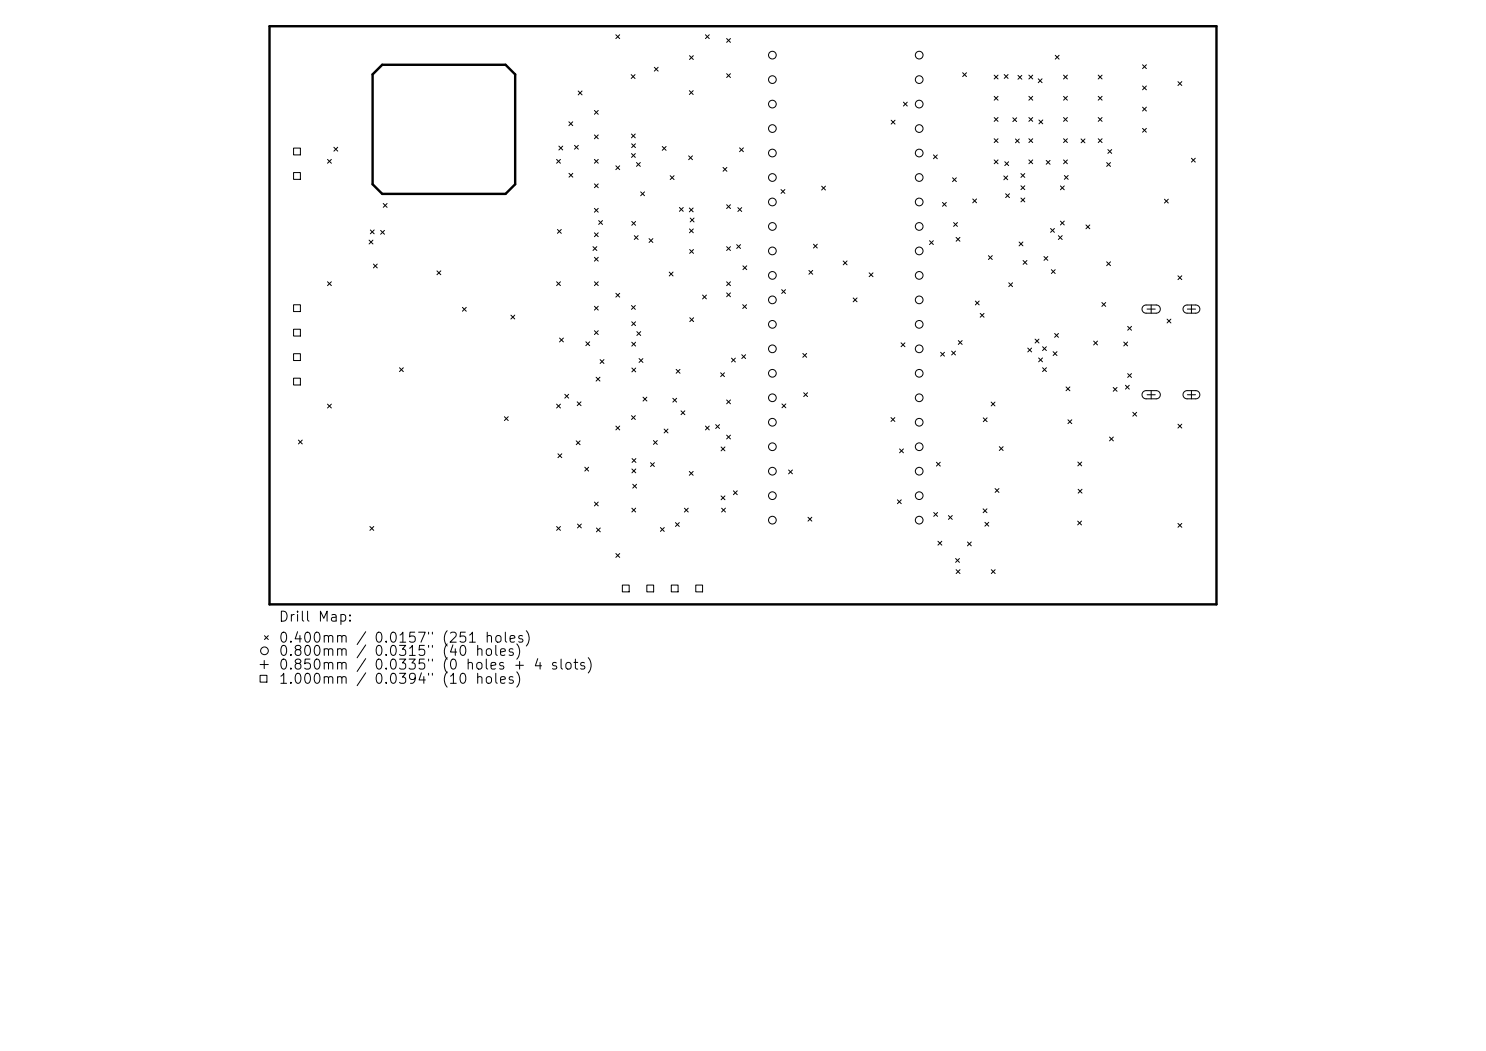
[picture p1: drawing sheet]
<svg xmlns="http://www.w3.org/2000/svg" width="297mm" height="210mm" viewBox="0 0 297 210" stroke-linecap="round" stroke-linejoin="round" font-family="sans-serif">
<defs><g id="words">
<g font-size="2">
<text x="55.6" y="124.7">Drill Map:</text>
<text x="55.6" y="128.9">0.400mm / 0.0157&quot; (251 holes)</text>
<text x="55.6" y="131.6">0.800mm</text>
<text x="74.6" y="131.6">0.0315&quot; (40</text>
<text x="55.6" y="134.3">0.850mm</text>
<text x="55.6" y="137.1">1.000mm / 0.0394&quot; (10 holes)</text>
<text x="74.6" y="134.3">0.0335&quot; (0 holes + 4 slots)</text>
</g>
</g></defs>
<path d="M53.9 5.2h189.2v115.6h-189.2zM74.5 14.9l1.9-2h24.6l2 2v21.9l-2 1.9h-24.6l-1.9-1.9z" fill="none" stroke="#000" stroke-width=".48"/>
<g fill="none" stroke="#000" stroke-width=".2">
<path d="M115.6 18.2l.7 .8M116.3 18.2l-.7 .8M123.1 6.9l.8 .8M123.9 6.9l-.8 .8M126.2 14.9l.7 .8M126.9 14.9l-.7 .8M130.8 13.4l.7 .8M131.5 13.4l-.7 .8M137.8 18.1l.7 .8M137.8 11.1l.8 .8M138.5 18.1l-.7 .8M138.6 11.1l-.8 .8"/>
<path d="M141 6.9l.8 .8M141.8 6.9l-.8 .8M145.2 7.7l.8 .8M145.2 14.7l.8 .8M146 7.7l-.8 .8M146 14.7l-.8 .8M192.4 14.5l.8 .8M193.2 14.5l-.8 .8M198.7 15l.8 .8M198.7 19.2l.8 .8M199.5 15l-.8 .8M199.5 19.2l-.8 .8"/>
<path d="M200.7 14.9l.8 .8M201.5 14.9l-.8 .8M203.5 15.1l.7 .7M204.2 15.1l-.7 .7M205.6 15l.8 .8M205.6 19.2l.8 .8M206.4 15l-.8 .8M206.4 19.2l-.8 .8M207.5 15.8l.8 .7M208.3 15.8l-.8 .7M210.9 11l.8 .8M211.7 11l-.8 .8"/>
<path d="M212.6 15l.7 .8M212.6 19.2l.7 .8M213.3 15l-.7 .8M213.3 19.2l-.7 .8M219.5 15l.8 .8M219.5 19.2l.8 .8M220.3 19.2l-.8 .8M220.3 15l-.8 .8M228.4 12.9l.7 .8M228.4 17.2l.7 .7M229.1 12.9l-.7 .8M229.1 17.2l-.7 .7"/>
<path d="M235.4 16.3l.8 .8M236.2 16.3l-.8 .8M58.7 29.6h1.3v1.4h-1.3zM58.7 34.5h1.3v1.3h-1.3zM65.5 31.8l.7 .8M66.2 31.8l-.7 .8M66.7 29.4l.8 .8M67.5 29.4l-.8 .8M111.2 31.8l.8 .8M111.7 29.2l.8 .8M112 31.8l-.8 .8M112.5 29.2l-.8 .8"/>
<path d="M113.7 24.3l.8 .8M113.7 34.6l.8 .8M114.5 24.3l-.8 .8M114.5 34.6l-.8 .8M114.8 29l.8 .8M115.6 29l-.8 .8M118.8 22.1l.8 .7M118.8 27l.8 .7M118.8 31.8l.8 .8M118.8 36.7l.8 .8M119.6 22.1l-.8 .7M119.6 27l-.8 .7"/>
<path d="M119.6 31.8l-.8 .8M119.6 36.7l-.8 .8M123.1 33.1l.8 .8M123.9 33.1l-.8 .8M126.2 26.8l.8 .7M126.2 30.7l.8 .8M126.2 28.7l.8 .8M127 26.8l-.8 .7M127 30.7l-.8 .8M127 28.7l-.8 .8M127.2 32.5l.8 .7M128 32.5l-.8 .7"/>
<path d="M128 38.3l.8 .8M128.8 38.3l-.8 .8M132.4 29.3l.7 .7M133.1 29.3l-.7 .7M134 35.1l.7 .8M134.7 35.1l-.7 .8M137.6 31.1l.8 .8M138.4 31.1l-.8 .8M144.5 33.5l.8 .7M145.3 33.5l-.8 .7M147.8 29.5l.8 .8M148.6 29.5l-.8 .8"/>
<path d="M156.1 37.9l.8 .7M156.9 37.9l-.8 .7M164.2 37.2l.8 .8M165 37.2l-.8 .8M178.1 24l.8 .8M178.9 24l-.8 .8M180.6 20.4l.7 .8M181.3 20.4l-.7 .8M186.6 31l.7 .7M187.3 31l-.7 .7M190.4 35.5l.7 .8M191.1 35.5l-.7 .8"/>
<path d="M194.4 39.8l.8 .7M195.2 39.8l-.8 .7M198.7 23.5l.8 .8M198.7 27.7l.8 .8M198.7 32l.8 .7M199.5 23.5l-.8 .8M199.5 27.7l-.8 .8M199.5 32l-.8 .7M200.6 35.2l.8 .7M200.8 32.3l.8 .8M201 38.7l.8 .8M201.4 35.2l-.8 .7"/>
<path d="M201.6 32.3l-.8 .8M201.8 38.7l-.8 .8M202.4 23.5l.8 .8M203 27.8l.7 .7M203.2 23.5l-.8 .8M203.7 27.8l-.7 .7M204 34.7l.8 .7M204 37.1l.8 .8M204 39.6l.8 .7M204.8 34.7l-.8 .7M204.8 37.1l-.8 .8M204.8 39.6l-.8 .7"/>
<path d="M205.6 27.7l.8 .8M205.6 23.5l.8 .8M205.6 32l.8 .7M206.4 27.7l-.8 .8M206.4 23.5l-.8 .8M206.4 32l-.8 .7M207.6 24l.8 .7M208.4 24l-.8 .7M209.1 32.1l.8 .7M209.9 32.1l-.8 .7M211.9 37.2l.8 .7M212.6 23.5l.7 .8"/>
<path d="M212.6 27.7l.7 .8M212.6 32l.7 .7M212.7 37.2l-.8 .7M212.7 35.1l.8 .7M213.3 23.5l-.7 .8M213.3 27.7l-.7 .8M213.3 32l-.7 .7M213.5 35.1l-.8 .7M216.1 27.8l.7 .7M216.8 27.8l-.7 .7M219.5 27.7l.8 .8M219.5 23.5l.8 .8"/>
<path d="M220.3 23.5l-.8 .8M220.3 27.7l-.8 .8M221.2 32.5l.8 .8M221.4 29.9l.8 .8M222 32.5l-.8 .8M222.2 29.9l-.8 .8M228.4 21.4l.7 .8M228.4 25.6l.7 .8M229.1 21.4l-.7 .8M229.1 25.6l-.7 .8M232.7 39.8l.8 .8M233.5 39.8l-.8 .8"/>
<path d="M238.1 31.6l.8 .8M238.9 31.6l-.8 .8M65.5 56.3l.7 .8M66.2 56.3l-.7 .8M73.8 48l.7 .8M74 46l.8 .7M74.5 48l-.7 .8M74.6 52.8l.8 .7M74.8 46l-.8 .7M75.4 52.8l-.8 .7M76.1 46l.7 .8M76.6 40.7l.8 .7"/>
<path d="M76.8 46l-.7 .8M77.4 40.7l-.8 .7M87.3 54.1l.8 .8M88.1 54.1l-.8 .8M111.2 56.3l.8 .8M111.4 45.9l.8 .7M112 56.3l-.8 .8M112.2 45.9l-.8 .7M118.5 49.3l.8 .8M118.8 41.6l.8 .8M118.8 46.5l.8 .8M118.8 51.4l.8 .8"/>
<path d="M118.8 56.3l.8 .8M119.3 49.3l-.8 .8M119.6 41.6l-.8 .8M119.6 46.5l-.8 .8M119.6 51.4l-.8 .8M119.6 56.3l-.8 .8M119.7 44.1l.7 .7M120.4 44.1l-.7 .7M123.1 58.6l.8 .8M123.9 58.6l-.8 .8M126.3 44.2l.7 .8M126.8 47.1l.7 .8"/>
<path d="M127 44.2l-.7 .8M127.5 47.1l-.7 .8M129.7 47.7l.8 .8M130.5 47.7l-.8 .8M133.8 54.4l.7 .7M134.5 54.4l-.7 .7M135.8 41.5l.8 .7M136.6 41.5l-.8 .7M137.8 41.6l.7 .7M137.8 45.7l.8 .8M137.8 49.9l.8 .7M137.9 43.6l.8 .7"/>
<path d="M138.5 41.6l-.7 .7M138.6 45.7l-.8 .8M138.6 49.9l-.8 .7M138.7 43.6l-.8 .7M140.4 59l.8 .7M141.2 59l-.8 .7M145.2 40.9l.8 .8M145.2 49.3l.8 .8M145.2 56.3l.8 .8M145.2 58.5l.8 .8M146 49.3l-.8 .8M146 40.9l-.8 .8"/>
<path d="M146 56.3l-.8 .8M146 58.5l-.8 .8M147.2 48.9l.8 .7M147.5 41.5l.7 .8M148 48.9l-.8 .7M148.2 41.5l-.7 .8M148.5 53.1l.8 .8M149.3 53.1l-.8 .8M156.2 57.9l.8 .7M157 57.9l-.8 .7M161.7 54l.7 .8M162.4 54l-.7 .8"/>
<path d="M162.6 48.8l.8 .8M163.4 48.8l-.8 .8M168.5 52.1l.8 .8M169.3 52.1l-.8 .8M170.5 59.5l.8 .8M171.3 59.5l-.8 .8M173.7 54.5l.8 .8M174.5 54.5l-.8 .8M185.8 48.1l.7 .8M186.5 48.1l-.7 .8M188.4 40.4l.7 .8M189.1 40.4l-.7 .8"/>
<path d="M190.6 44.5l.8 .7M191.1 47.4l.8 .8M191.4 44.5l-.8 .7M191.9 47.4l-.8 .8M197.6 51.1l.7 .8M198.3 51.1l-.7 .8M201.6 56.5l.8 .8M202.4 56.5l-.8 .8M203.7 48.4l.7 .7M204.4 48.4l-.7 .7M204.5 52.1l.8 .7M205.3 52.1l-.8 .7"/>
<path d="M208.7 51.3l.7 .7M209.4 51.3l-.7 .7M210 45.7l.7 .7M210.1 53.9l.8 .8M210.7 45.7l-.7 .7M210.9 53.9l-.8 .8M211.5 47.1l.8 .8M211.9 44.2l.8 .8M212.3 47.1l-.8 .8M212.7 44.2l-.8 .8M217 44.9l.8 .8M217.8 44.9l-.8 .8"/>
<path d="M221.2 52.3l.8 .8M222 52.3l-.8 .8M235.4 55.1l.8 .8M236.2 55.1l-.8 .8M58.7 60.9h1.3v1.4h-1.3zM58.7 65.8h1.3v1.3h-1.3zM58.7 70.7h1.3v1.3h-1.3zM58.7 75.6h1.3v1.3h-1.3zM79.8 73.5l.8 .8M80.6 73.5l-.8 .8M92.4 61.4l.8 .8M93.2 61.4l-.8 .8"/>
<path d="M102.1 63l.8 .7M102.9 63l-.8 .7M111.8 67.5l.8 .8M112.6 67.5l-.8 .8M112.9 78.8l.8 .8M113.7 78.8l-.8 .8M117.1 68.3l.8 .8M117.9 68.3l-.8 .8M118.8 61.2l.8 .8M118.8 66.1l.8 .8M119.1 75.4l.8 .7M119.6 61.2l-.8 .8"/>
<path d="M119.6 66.1l-.8 .8M119.9 75.4l-.8 .7M119.9 71.9l.8 .7M120.7 71.9l-.8 .7M126.2 61l.8 .8M126.3 64.3l.7 .8M126.3 68.4l.7 .8M126.3 73.5l.8 .8M127 61l-.8 .8M127 64.3l-.7 .8M127 68.4l-.7 .8M127.1 73.5l-.8 .8"/>
<path d="M127.3 66.3l.8 .7M127.7 71.6l.8 .8M128.1 66.3l-.8 .7M128.5 71.6l-.8 .8M128.5 79.4l.8 .7M129.3 79.4l-.8 .7M134.5 79.6l.7 .7M135.1 73.8l.8 .8M135.2 79.6l-.7 .7M135.9 73.8l-.8 .8M137.9 63.5l.7 .8M138.6 63.5l-.7 .8"/>
<path d="M144 74.5l.8 .8M144.8 74.5l-.8 .8M145.2 79.9l.8 .8M146 79.9l-.8 .8M146.2 71.6l.8 .7M147 71.6l-.8 .7M148.3 70.9l.7 .7M148.4 60.9l.8 .7M149 70.9l-.7 .7M149.2 60.9l-.8 .7M160.5 70.6l.7 .8M160.6 78.5l.8 .7"/>
<path d="M161.2 70.6l-.7 .8M161.4 78.5l-.8 .7M180.1 68.5l.8 .8M180.9 68.5l-.8 .8M188 70.4l.8 .8M188.8 70.4l-.8 .8M190.2 70.2l.8 .7M191 70.2l-.8 .7M191.5 68.1l.8 .7M192.3 68.1l-.8 .7M194.9 60.2l.8 .7M195.7 60.2l-.8 .7"/>
<path d="M195.9 62.6l.8 .8M196.7 62.6l-.8 .8M205.4 69.6l.8 .7M206.2 69.6l-.8 .7M206.9 67.8l.8 .7M207.6 71.5l.8 .8M207.7 67.8l-.8 .7M208.4 71.5l-.8 .8M208.4 69.3l.7 .8M208.4 73.5l.7 .7M209.1 69.3l-.7 .8M209.1 73.5l-.7 .7"/>
<path d="M210.5 70.3l.8 .7M210.8 66.6l.8 .8M211.3 70.3l-.8 .7M211.6 66.6l-.8 .8M213.1 77.3l.7 .8M213.8 77.3l-.7 .8M218.6 68.2l.8 .7M219.4 68.2l-.8 .7M220.2 60.5l.8 .7M221 60.5l-.8 .7M222.5 77.4l.8 .8M223.3 77.4l-.8 .8"/>
<path d="M224.6 68.3l.8 .8M224.9 77l.8 .8M225.4 68.3l-.8 .8M225.4 65.2l.8 .8M225.4 74.7l.8 .7M225.7 77l-.8 .8M226.2 65.2l-.8 .8M226.2 74.7l-.8 .7M228.5 61.2l.5-.3h2.1a.82 .82 0 0 1 .8 .9 .82 .82 0 0 1-.8 .8h-2a.82 .82 0 0 1-.8-.5 .82 .82 0 0 1 .2-.9zM228.5 78.3l.5-.2h2.1a.82 .82 0 0 1 .8 .8 .82 .82 0 0 1-.8 .8h-2a.82 .82 0 0 1-.8-.5 .82 .82 0 0 1 .2-.9zM229.3 61.8h1.6M229.3 78.9h1.6"/>
<path d="M230.1 60.9v1.7M230.1 78.1v1.6M233.3 63.8l.7 .7M234 63.8l-.7 .7M236.7 61.2l.5-.3h1.8a.82 .82 0 0 1 .8 .9 .82 .82 0 0 1-.8 .8h-1.7a.82 .82 0 0 1-.8-.5 .82 .82 0 0 1 .2-.9zM236.7 78.3l.5-.2h1.8a.82 .82 0 0 1 .8 .8 .82 .82 0 0 1-.8 .8h-1.7a.82 .82 0 0 1-.8-.5 .82 .82 0 0 1 .2-.9zM237.3 61.8h1.6M237.3 78.9h1.6M238.1 60.9v1.7M238.1 78.1v1.6M59.6 87.9l.8 .8M60.4 87.9l-.8 .8"/>
<path d="M65.5 80.8l.7 .7M66.2 80.8l-.7 .7M100.8 83.3l.8 .7M101.6 83.3l-.8 .7M111.2 80.8l.8 .7M111.5 90.7l.8 .7M112 80.8l-.8 .7M112.3 90.7l-.8 .7M115.2 88.1l.7 .8M115.4 80.3l.7 .8M115.9 88.1l-.7 .8M116.1 80.3l-.7 .8"/>
<path d="M116.9 93.4l.7 .7M117.6 93.4l-.7 .7M123.1 85.1l.8 .8M123.9 85.1l-.8 .8M126.2 83.1l.8 .7M126.3 93.7l.8 .8M126.3 91.6l.8 .8M126.5 96.8l.7 .7M127 83.1l-.8 .7M127.1 93.7l-.8 .8M127.1 91.6l-.8 .8M127.2 96.8l-.7 .7"/>
<path d="M130 92.5l.8 .7M130.6 88l.8 .8M130.8 92.5l-.8 .7M131.4 88l-.8 .8M132.7 85.7l.8 .8M133.5 85.7l-.8 .8M136.1 82.1l.8 .8M136.9 82.1l-.8 .8M137.8 94.2l.7 .8M138.5 94.2l-.7 .8M141 85.1l.8 .8M141.8 85.1l-.8 .8"/>
<path d="M143 84.8l.8 .8M143.8 84.8l-.8 .8M144.1 89.3l.8 .8M144.1 99.1l.8 .8M144.9 89.3l-.8 .8M144.9 99.1l-.8 .8M145.2 86.9l.8 .8M146 86.9l-.8 .8M146.6 98.1l.8 .7M147.4 98.1l-.8 .7M156.3 80.7l.8 .8M157.1 80.7l-.8 .8"/>
<path d="M157.6 93.9l.8 .8M158.4 93.9l-.8 .8M178.1 83.4l.8 .8M178.9 83.4l-.8 .8M179.4 99.9l.7 .7M179.8 89.7l.8 .8M180.1 99.9l-.7 .7M180.6 89.7l-.8 .8M187.2 92.4l.7 .7M187.9 92.4l-.7 .7M196.5 83.5l.8 .8M197.3 83.5l-.8 .8"/>
<path d="M198.1 80.3l.8 .8M198.9 80.3l-.8 .8M198.9 97.6l.8 .8M199.7 97.6l-.8 .8M199.7 89.2l.8 .8M200.5 89.2l-.8 .8M213.4 83.9l.8 .8M214.2 83.9l-.8 .8M215.4 92.3l.8 .8M215.5 97.8l.8 .7M216.2 92.3l-.8 .8M216.3 97.8l-.8 .7"/>
<path d="M221.8 87.3l.7 .8M222.5 87.3l-.7 .8M226.4 82.4l.8 .8M227.2 82.4l-.8 .8M235.4 84.8l.8 .7M236.2 84.8l-.8 .7M73.9 105.2l.8 .8M74.7 105.2l-.8 .8M111.2 105.2l.8 .8M112 105.2l-.8 .8M115.4 104.7l.8 .8M116.2 104.7l-.8 .8"/>
<path d="M118.8 100.3l.8 .8M119.2 105.5l.8 .8M119.6 100.3l-.8 .8M120 105.5l-.8 .8M123.1 110.6l.8 .8M123.9 110.6l-.8 .8M124.4 116.9h1.3v1.4h-1.3zM126.3 101.5l.8 .8M127.1 101.5l-.8 .8M129.3 116.9h1.3v1.4h-1.3zM132 105.4l.8 .8M132.8 105.4l-.8 .8"/>
<path d="M134.2 116.9h1.3v1.4h-1.3zM135 104.4l.8 .8M135.8 104.4l-.8 .8M136.8 101.5l.8 .8M137.6 101.5l-.8 .8M139.1 116.9h1.3v1.4h-1.3zM144.2 101.5l.8 .8M145 101.5l-.8 .8M161.5 103.4l.8 .7M162.3 103.4l-.8 .7M186.6 102.4l.8 .8M187.4 102.4l-.8 .8"/>
<path d="M187.5 108.2l.7 .7M188.2 108.2l-.7 .7M189.6 103l.7 .8M190.3 103l-.7 .8M191 111.6l.8 .8M191.1 113.8l.8 .8M191.8 111.6l-.8 .8M191.9 113.8l-.8 .8M193.4 108.3l.7 .8M194.1 108.3l-.7 .8M196.5 101.7l.8 .7M196.9 104.4l.7 .7"/>
<path d="M197.3 101.7l-.8 .7M197.6 104.4l-.7 .7M198.1 113.8l.8 .8M198.9 113.8l-.8 .8M215.4 104.1l.8 .8M216.2 104.1l-.8 .8M235.4 104.6l.8 .8M236.2 104.6l-.8 .8M52 134.9h1.3v1.4h-1.3zM52 132.8h1.6M52.8 132v1.6M52.9 127l.7 .8"/>
<path d="M53.6 127l-.7 .8"/>
<circle cx="154.4" cy="11" r=".77"/>
<circle cx="154.4" cy="15.9" r=".77"/>
<circle cx="183.7" cy="11" r=".77"/>
<circle cx="183.7" cy="15.9" r=".77"/>
<circle cx="154.4" cy="30.6" r=".77"/>
<circle cx="154.4" cy="20.8" r=".77"/>
<circle cx="154.4" cy="25.7" r=".77"/>
<circle cx="154.4" cy="35.5" r=".77"/>
<circle cx="183.7" cy="30.6" r=".77"/>
<circle cx="183.7" cy="20.8" r=".77"/>
<circle cx="183.7" cy="25.7" r=".77"/>
<circle cx="183.7" cy="35.5" r=".77"/>
<circle cx="154.4" cy="59.9" r=".77"/>
<circle cx="154.4" cy="55" r=".77"/>
<circle cx="154.4" cy="45.2" r=".77"/>
<circle cx="154.4" cy="40.4" r=".77"/>
<circle cx="154.4" cy="50.1" r=".77"/>
<circle cx="183.7" cy="55" r=".77"/>
<circle cx="183.7" cy="59.9" r=".77"/>
<circle cx="183.7" cy="45.2" r=".77"/>
<circle cx="183.7" cy="40.4" r=".77"/>
<circle cx="183.7" cy="50.1" r=".77"/>
<circle cx="154.4" cy="79.5" r=".77"/>
<circle cx="154.4" cy="74.6" r=".77"/>
<circle cx="154.4" cy="69.7" r=".77"/>
<circle cx="154.4" cy="64.8" r=".77"/>
<circle cx="183.7" cy="74.6" r=".77"/>
<circle cx="183.7" cy="79.5" r=".77"/>
<circle cx="183.7" cy="69.7" r=".77"/>
<circle cx="183.7" cy="64.8" r=".77"/>
<circle cx="154.4" cy="99" r=".77"/>
<circle cx="154.4" cy="84.4" r=".77"/>
<circle cx="154.4" cy="94.2" r=".77"/>
<circle cx="154.4" cy="89.3" r=".77"/>
<circle cx="183.7" cy="99" r=".77"/>
<circle cx="183.7" cy="84.4" r=".77"/>
<circle cx="183.7" cy="94.2" r=".77"/>
<circle cx="183.7" cy="89.3" r=".77"/>
<circle cx="154.4" cy="103.9" r=".77"/>
<circle cx="183.7" cy="103.9" r=".77"/>
<circle cx="52.9" cy="130" r=".77"/>
</g>
<use href="#words"/>
</svg>
